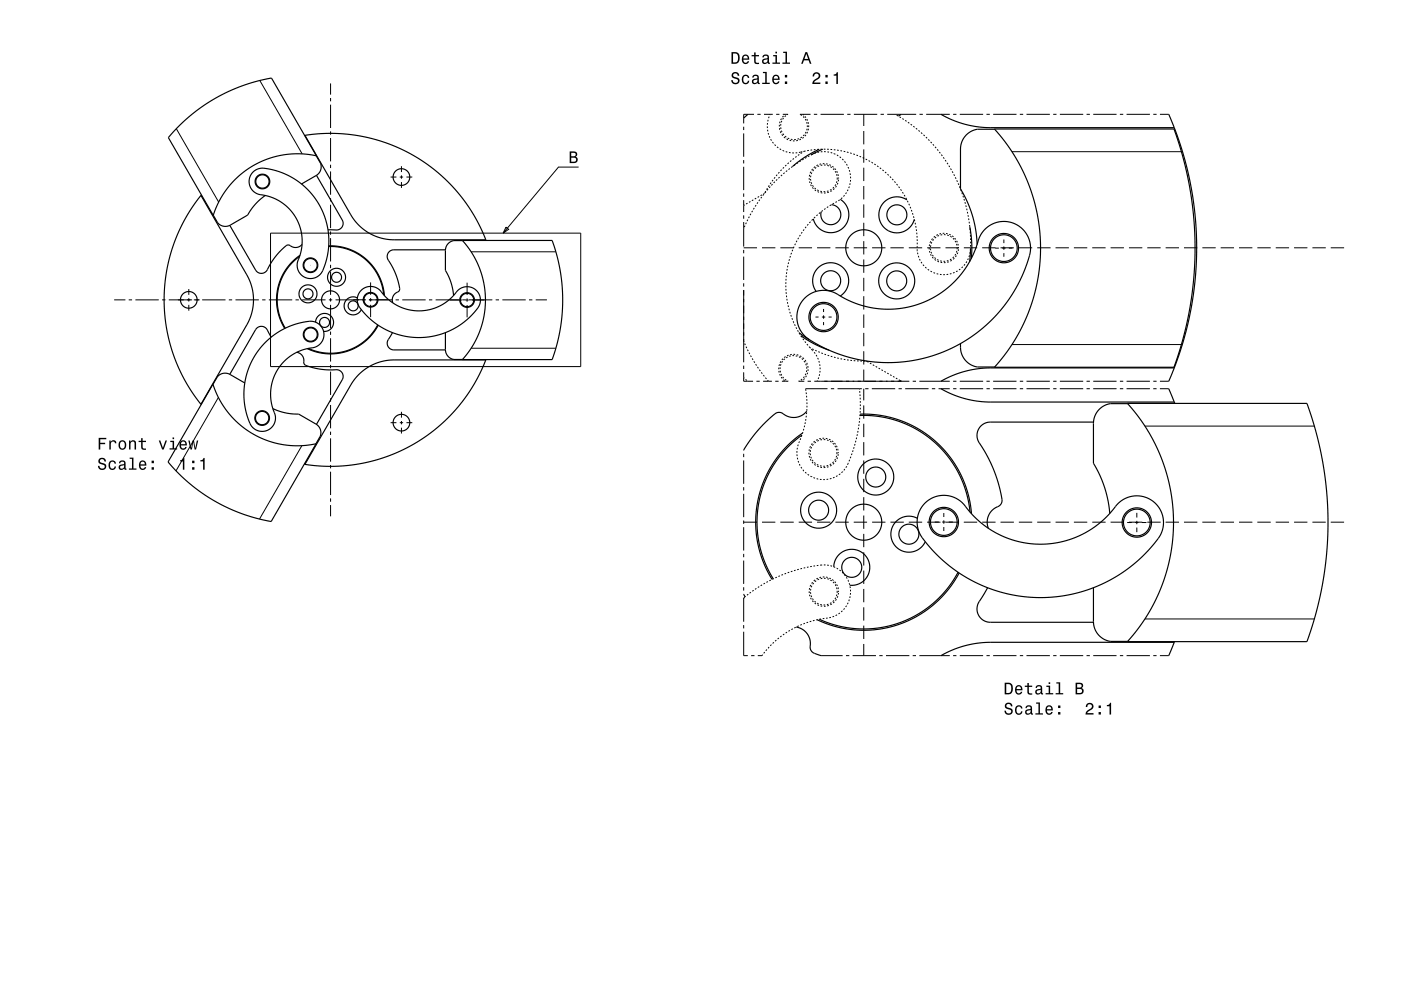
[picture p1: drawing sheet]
<svg xmlns="http://www.w3.org/2000/svg" width="420mm" height="297mm" viewBox="0 0 420 297" stroke-linecap="round" stroke-linejoin="round" font-family="sans-serif">
<g fill="none" stroke="#000" stroke-width=".35">
<path d="M224.2 34.3l-1.3 1.1M270.2 34.3l-.9 .5M282.1 34.3l3.3 1.6 3.1 1.1 3.2 .8 3.4 .4 56.9 .1M298.1 38.7h53.8l2.7 8.2 2 8.8 1.2 8.6 .5 9.3-.4 9.4-1.2 9.5-2 8.7-2.8 8.9h-53.8l3.2-3.9 2.7-3.9 2.4-4.4 1.9-4.3 1.6-4.8 1.1-4.3 .7-5.2 .2-4.8-.2-4.7-.6-5-1.1-4.8-1.6-4.8-2.2-4.8-2.3-4.1-2.7-3.9zM298.2 38.7h-5.2a6 6 0 0 0-5.1 6v11.9l2 3.6 1.6 4.2 1 4.4 .4 4.5M350.4 34.3l1.6 4M352 38.3l2.9 8.4 2.1 8.8 1.3 9.4 .4 8.9-.4 9.5-1.2 8.9-2.1 9.1-3 9M60.2 58.6l14.1 24.4 1.3 3.3 .4 3.4-.4 3.5-1.1 3.3-14.3 24.7M60.2 58.6l-2.5 3.4-2.2 3.6-1.9 3.8-1.6 3.9-1.1 3.6-.9 4.2-.6 4.2-.2 4.2 .2 4.3 .4 3.9 .9 4.5 1.3 4 1.4 3.7 2 4.1 2.4 3.8 2.4 3.4M60.4 58.4l-.2 .2M75.7 51.7a5.5 5.5 0 0 1 6-.8l4.4 1.6 3.9 2.3 3.2 3.1 2.6 3.7 1.9 4.3 .8 4.4-.1 4.8-.9 4.1a4.8 4.8 0 0 1-4.4 4.3 4.1 4.1 0 0 1-3.3-6.5l.7-3.2v-2.8l-.5-2.9-1.2-2.7-1.8-2.5-2-1.8-2.6-1.6-2.8-.9a4.7 4.7 0 0 1-4.7-3 4 4 0 0 1 .8-3.9zM79.5 58.6l-3 2.6-2.3 3.3-5.1 2.9a3 3 0 0 1-3.9-.7l-1.3-2.2"/>
<path d="M90.4 55.1l4.4-2.5a3 3 0 0 0 1.3-3.7l-14.7-25.5-6.8 1.7-7 2.7-4.8 2.7-4.7 3.3-4.3 3.8-3.3 3.6 13.4 23.3M91.4 40.6l14.2 24.4 2.4 2.9 2.8 2 3.2 1.4 3.4 .6h28.2M91.4 40.6l4.7-.5 4-.1 4 .2 4.4 .7 4.1 .9 4.1 1.4 3.9 1.6 3.5 1.9 3.6 2.3 3.6 2.7 2.9 2.7 2.9 3.1 2.5 3.2 2.3 3.5 2 3.8 1.7 3.9M91.4 40.6h-.1M94.8 46.7l-4.9-.6-5.2 .4-4.6 1.2-4.3 2-3.9 2.8-3.3 3.4-2.8 4.1-1.9 4.5M94.9 52.5l7.7 13.4a2.11 2.11 0 0 1-.3 2.4 2.11 2.11 0 0 1-2.3 .6h-1.7M245.6 44.7l-4.2 2.3-3.8 2.9M246.7 44.7l-3.5 1.7M251.9 59.8a5.4 5.4 0 0 1 .3 8.9 5.4 5.4 0 0 1-8.4-3.1M271.9 59.9a5.4 5.4 0 0 0-7.8 2 5.4 5.4 0 0 0 2.8 7.5 5.4 5.4 0 0 0 7.2-3.7M68.9 67.5l7.7 13.4a2.16 2.16 0 0 0 2.3 .9 2.16 2.16 0 0 0 1.7-1.8l2-3.2 2.6-2.7a1.5 1.5 0 0 1 2.5-.1l1.5 .1 1.4-.9M89.8 76.8l-2.2 2-1.9 2.3-1.4 2.7-.9 2.8-.3 3 .2 3 .8 2.9 1.4 2.9"/>
<path d="M89.9 76.5l-2.3 1.9-2 2.5-1.4 2.7-1 3.1-.3 3 .2 3 .9 3.1 1.4 2.6M98.5 73.9l3.2 .2 2.9 .7 2.7 1.3 2.4 1.8 2.2 2.4 1.6 2.5 1 2.6 .5 3M98.5 73.7l3 .2 2.9 .7 2.8 1.2 2.6 1.9 2.1 2.2 1.7 2.7 1.1 3.1 .5 2.9M133.5 74.9h-15.4a2.16 2.16 0 0 0-2 1.5 2.16 2.16 0 0 0 .8 2.4l1.6 3.1 1.2 3.8a1.5 1.5 0 0 1-1.2 2.2l-.8 1.2 .1 1.7M138.6 72.1l2.8 3.7 2.2 4.2 1.4 4.8 .5 4.7-.4 5.2-1.4 4.8-2.2 4.5-2.9 3.8h26.9l1.3-4.1 1-4.4 .7-4.7 .2-4.2-.1-4.3-.6-4.7-1.1-4.9-1.4-4.4h-29.4a3 3 0 0 0-2.6 3v5.9l1.7 3.6 .8 4M145.6 71.9l.1 .2M249.3 61.3a3 3 0 0 1 2.7 3.5 3 3 0 0 1-3.6 2.5 3 3 0 0 1-2.2-3.9M290.7 67.9l.6 4.8-.1 4.8M290.9 74.5l-.2 3.9M94.6 96.6a2.7 2.7 0 0 1 2.9-2.7 2.7 2.7 0 0 1 2.5 3 2.7 2.7 0 0 1-3 2.4M107.1 89.3a2.7 2.7 0 0 0-3.6 1.1 2.7 2.7 0 0 0 1.2 3.7 2.7 2.7 0 0 0 3.6-1.3M108.2 87.1a4.2 4.2 0 0 1 6.7 1.2l2.2 2 2.6 1.6 2.6 .9 2.9 .4 2.8-.2 2.9-.9 2.8-1.5 2.2-2a4.6 4.6 0 0 1 5.2-2.5 4.2 4.2 0 0 1 1.3 7.2l-3.2 3.2-4 2.5-4.5 1.6-4.7 .6-4.7-.5-4.5-1.4-4.2-2.3-3.5-3.2a4.8 4.8 0 0 1-1.5-5.9z"/>
<path d="M113.2 97.4l-1.7 2.6-2.1 2.1-2.5 1.7-2.8 1.3-2.9 .6-3 .1-2.9-.4-2.9-1M113.4 97.5l-1.8 2.7-2.1 2.1-2.5 1.7-3 1.3-3.1 .7h-2.8l-2.9-.4-3.1-1.1M117.7 99.7l-.2 .3a4.4 4.4 0 0 0-1.3 3.6 2 2 0 0 0 1.9 1.3h15.4M133.5 99.7v5.1a3 3 0 0 0 2.6 2.9h2.5M239.5 99.7l3.2 2.2M241.1 89.5a8.3 8.3 0 0 1 11.4-.5l2.7 1.4 3 1.1 3.2 .7 3.2 .4h3l3.2-.3 3.2-.7 2.8-1 3-1.4 2.5-1.6 2.8-2.2 2.1-2.1 2-2.5 1.8-3 1.3-2.7 .9-2.9a8.1 8.1 0 0 1 10.7-5.3 8.1 8.1 0 0 1 4.3 11.2l-1.8 4.7-2.3 4.4-2.7 3.9-3.2 3.8-3.4 3.3-4 3-4.3 2.6-4.8 2.1-4.8 1.5-5.4 1-4.7 .3-5.3-.3-4.9-.8-4.8-1.4-4.4-1.8-4.4-2.4a8 8 0 0 1-1.9-12.5zM244.7 87.3a5.4 5.4 0 0 1 1.2-7.6 5.4 5.4 0 0 1 7.6 1.5 5.4 5.4 0 0 1-1.6 7.5M73.4 114.8l-4.4-2.6a2.99 2.99 0 0 0-3.9 .7l-14.7 25.5 3 3.4 3.3 3 3.8 2.9 3.8 2.4 3.5 1.9 4.4 1.8 4.5 1.5 4.6 1 13.5-23.3-4.7 .6-5-.3-4.6-1.1-4.5-2.1-4.3-3-3.3-3.4-2.6-4-2-4.6M79.6 102.5l2.5-2.1 2.5-1.6 2.7-1.2 3.4-1a4.8 4.8 0 0 1 5.9 1.6 4.1 4.1 0 0 1-4 6.2l-2.9 .8-2.6 1.5-2.4 2.1-1.7 2.3-1.2 2.7-.6 2.9v3l.6 2.7a4.6 4.6 0 0 1-.4 5.8 4.2 4.2 0 0 1-7-2.6l-.8-3.1-.4-3v-2.9l.5-3.3 .9-3.1 1.4-2.9 1.6-2.5zM81.3 101l-.2-.3a4.4 4.4 0 0 0-2.5-2.9 2.01 2.01 0 0 0-2 1l-7.7 13.4M89 105.6a2.74 2.74 0 0 1 2.1 3.3l.5 .6 2.2 .7 4.7 .7a6.1 6.1 0 0 1 3.7 .4 1.99 1.99 0 0 1 .4 2.5l-7.7 13.4M145.6 107.9h-28.4l-3.5 .6-3.2 1.5-2.8 2.1-2.2 2.7-14.1 24.4"/>
<path d="M145.6 107.9l-1.9 4.2-1.7 3.3-2.5 3.8-2.7 3.3-2.7 2.9-3.2 2.9-3.3 2.6-3.6 2.2-3.8 2-4.2 1.7-3.8 1.2-4.1 1-4.5 .6-4.2 .2-4-.2-4-.4M145.7 107.8l-.1 .1M240.1 100.6l4 2.5 4.4 1.8M270.1 114.2l.1 .1M282.1 116.5l3.1 1.6 3.1 1.1 3.6 .9 3.5 .4h56.6M287.9 103v1.1a6 6 0 0 0 5.1 5.9h5.2M350.4 116.5l1.6 4M352 110.3l-1.6 4M352 110.3h-56.7l-3.7 .5-3.4 .8-3.3 1.2-2.8 1.5M60.2 121.2l.1 .1M81.8 122.5l3.8 1.2 3.9 .4 5.2 3a3 3 0 0 1 1.3 3.7l-1.3 2.2M91.2 139.1l.2 .1"/>
<path d="M240.4 130.4l-4.5 3.9-2.3 2.7-1.7 2.4-1.5 2.7-1.3 2.9-1.6 5.6-.6 5.9 .6 5.7 1.6 5.8 2.7 5.5M240.6 129.8l-4.6 3.8-2 2.2-2 2.6-2.8 5.3-1.1 2.8-.9 3.4-.5 3.4-.2 3 .6 6 1.6 5.8 2.8 5.6M241.9 123.2a5.1 5.1 0 0 1-7.5 .6 3.2 3.2 0 0 0-3.4 1.4l-4.2 4.3-3.9 5.4M257.8 124.5l5.9 .3 5.8 1.5 5.4 2.5 2.8 1.7 2.3 1.9 4.1 4.4 3.3 5 2.1 5.3 .9 3.4 .4 3M257.8 124.1h3l3.2 .4 5.8 1.5 5.7 2.6 2.9 2 2.3 1.9 2.1 2.1 2.1 2.5 3.1 5.1 2.2 5.6 1 6.2M327.8 126.5h-30.9a4.1 4.1 0 0 0-3.8 2.7 4.1 4.1 0 0 0 1.1 4.5l1.9 3.2 1.5 3.2 1.3 3.5 .9 3.3a8.6 8.6 0 0 1 .4 3.9l-.4 .6a5.3 5.3 0 0 0-3.5 6.9M338 120.9h53.8l2.8 8.7 1.9 8.8 1.2 8.7 .4 8.9-.3 8.8-1.2 9.6-1.9 8.8-2.9 9.1h-53.8l3-3.7 2.8-4.1 2.5-4.3 1.8-4.1 1.6-4.8 1.1-4.6 .7-4.7 .3-5-.2-5.2-.7-5-1.2-4.8-1.5-4.5-1.9-4.4-2.4-4.4-2.7-3.9zM338 121h-5.1a6 6 0 0 0-5.1 5.9v11.9l2 3.8 1.3 3.5 1 3.8 .6 4M352 120.5l.2 .4M275 155.3a5.4 5.4 0 0 0-7.3 2.3 5.4 5.4 0 0 0 2.4 7.4 5.4 5.4 0 0 0 7.3-2.7M277.3 150.8a8.2 8.2 0 0 1 13 2.1l2.2 2.4 2.1 1.8 2.4 1.7 3.1 1.7 2.8 1.1 3.4 .9 2.9 .5 3.5 .1 3-.3 3.2-.6 3.1-1 2.7-1.2 2.6-1.5 2.6-1.9 2.4-2.3 2.1-2.5a8.1 8.1 0 0 1 11.9-1.1 8.1 8.1 0 0 1-.1 12l-3.5 3.9-3.8 3.2-4.3 3-4.2 2.2-4.4 1.8-4.8 1.3-5.2 .8-5 .2-5.2-.4-4.9-1-4.6-1.5-4.5-2-4.1-2.4-4.2-3.1-3.6-3.5-3.1-3.6a8 8 0 0 1 .5-10.8zM222.9 178.1l.5 .7"/>
<path d="M250 169.9a5.4 5.4 0 0 1 5.6-5.3 5.4 5.4 0 0 1 5.1 5.9 5.4 5.4 0 0 1-5.9 4.9M287.2 171.5l-3.4 5.1-4.1 4.3-5 3.4-2.9 1.5-2.8 1.1-5.8 1.3-5.7 .3-6-.9-2.8-.8-3.1-1.2M287.5 171.7l-1.5 2.6-1.9 2.6-4.2 4.3-4.9 3.4-2.9 1.5-2.8 1.1-3.1 .9-3.2 .5-3 .3-3.2-.1-6-.9-2.8-.9-3-1.3M296.1 176.1l-1.6 2.7a5.1 5.1 0 0 0-1.3 5.3 4 4 0 0 0 3.7 2.4h30.9M327.8 176.1v10.2a6 6 0 0 0 5.1 5.9h5.1M238.7 187.9a5.1 5.1 0 0 1 4.2 6.2 3.2 3.2 0 0 0 2.9 2.3l.3 .1M352 192.5l-1.6 4M352 192.5l-57 .1-3.2 .4-3.4 .8-3.3 1.2-3 1.5M352.1 192.3l-.1 .2"/>
<circle cx="78.7" cy="54.4" r="2.2"/>
<circle cx="78.7" cy="54.4" r="2"/>
<circle cx="120.3" cy="53.1" r="2.5"/>
<circle cx="93.1" cy="79.5" r="2.2"/>
<circle cx="93.1" cy="79.5" r="2"/>
<circle cx="258.9" cy="74.3" r="5.4"/>
<circle cx="268.9" cy="64.4" r="3"/>
<circle cx="300.9" cy="74.4" r="4"/>
<circle cx="300.9" cy="74.4" r="4.4"/>
<circle cx="56.6" cy="89.9" r="2.5"/>
<circle cx="92.3" cy="88.1" r="2.7"/>
<circle cx="92.3" cy="88.1" r="1.5"/>
<circle cx="97.3" cy="96.6" r="1.5"/>
<circle cx="99.1" cy="89.9" r="2.7"/>
<circle cx="100.9" cy="83.1" r="1.5"/>
<circle cx="100.9" cy="83.1" r="2.7"/>
<circle cx="105.9" cy="91.7" r="1.5"/>
<circle cx="111.1" cy="89.8" r="2"/>
<circle cx="111.1" cy="89.8" r="2.2"/>
<circle cx="140" cy="89.9" r="2.2"/>
<circle cx="140" cy="89.9" r="2"/>
<circle cx="246.9" cy="95" r="4"/>
<circle cx="246.9" cy="95" r="4.4"/>
<circle cx="249" cy="84.1" r="3"/>
<circle cx="268.8" cy="84.2" r="5.4"/>
<circle cx="268.8" cy="84.2" r="3"/>
<circle cx="93.1" cy="100.3" r="2"/>
<circle cx="93.1" cy="100.3" r="2.2"/>
<circle cx="78.6" cy="125.3" r="2.2"/>
<circle cx="78.6" cy="125.3" r="2"/>
<circle cx="120.3" cy="126.7" r="2.5"/>
<circle cx="245.4" cy="152.9" r="3"/>
<circle cx="245.4" cy="152.9" r="5.4"/>
<circle cx="258.9" cy="156.5" r="5.4"/>
<circle cx="262.5" cy="143" r="3"/>
<circle cx="262.5" cy="143" r="5.4"/>
<circle cx="282.9" cy="156.5" r="4"/>
<circle cx="282.9" cy="156.5" r="4.4"/>
<circle cx="340.8" cy="156.6" r="4.4"/>
<circle cx="340.8" cy="156.6" r="4"/>
<circle cx="255.3" cy="170" r="3"/>
<circle cx="272.5" cy="160.1" r="3"/>
</g>
<g fill="none" stroke="#000" stroke-width=".3">
<path d="M52.9 38.6l12.7 22M77.9 24.1l12.7 22M99.1 25v3.4M99.1 29.4v1M99.1 31.4v7M99.1 39.4v1M222.9 38v1M222.9 40v7M226 34.3h-3.1v2.7M227 34.3h1M229 34.3h2.7M230 37.9v.5"/>
<path d="M230.1 36.9l-.1 .5M230.1 38.9l.1 .5M230.3 35.9l-.1 .5M230.3 39.9l.1 .4M230.6 34.9l-.2 .5M230.9 34.3l-.1 .2M232.7 34.3h1M233.7 37.4l-.1 .5M233.7 38.4l.1 .5M233.9 36.4l-.2 .5M233.9 39.4l.2 .4M234 38.2l.1 .5"/>
<path d="M234.1 37.2l-.1 .5M234.3 39.1l.1 .5M234.3 35.5l-.3 .5M234.4 36.2l-.2 .5M234.7 34.3h1.5l-.2 .1M234.9 35.4l-.3 .4M234.9 34.7l-.3 .4M235.5 34.3l-.2 .1M235.6 34.7l-.4 .3M240 34.3l.4 .3M240.6 34.3l.3 .2M240.8 34.9l.3 .4"/>
<path d="M241.3 34.9l.3 .4M241.4 35.7l.3 .4M241.7 39.5l-.3 .5M241.8 36.6l.2 .5M241.9 35.7l.2 .4M242 38.6l-.2 .5M242 37.6v.5M242.1 39.5l-.2 .5M242.3 36.6l.1 .5M242.4 38.6l-.1 .5M242.4 37.6v.5M243 34.3h-3.1"/>
<path d="M244 34.3h1M246 34.3h7M254 34.3h1M256 34.3h7M258.9 34.3v3.5M258.9 39.3v4M264 34.3h1M266 34.3h8.7M268.4 34.3h.1M268.8 34.5l.4 .3M269.7 35l.4 .3M270.5 35.5l.4 .3"/>
<path d="M271.4 36.1l.4 .3M272.2 36.6l.4 .3M273 37.2l.4 .3M273.8 37.8l.4 .3M274.6 38.4l.4 .4M275.4 39.1l.3 .3M275.7 34.3h1M276.1 39.7l.4 .4M277.7 34.3h7M285.7 34.3h1M287.7 34.3h7M295.7 34.3h1"/>
<path d="M297.7 34.3h7M305.7 34.3h1M307.7 34.3h7M315.7 34.3h1M317.7 34.3h7M325.7 34.3h1M327.7 34.3h7M335.7 34.3h1M337.7 34.3h7M345.7 34.3h1M347.7 34.3h2.7M99.1 41.4v7"/>
<path d="M99.1 49.4v1M99.1 51.4v7M99.1 59.4v1M117.1 53.1h1.7M119.8 53.1h1M120.4 49.8v1.8M120.4 52.6v1M120.4 54.6v1.7M121.8 53.1h1.8M173.5 50.1h-6.1l-16.6 19.8M222.9 48v1M222.9 50v7"/>
<path d="M222.9 58v1M222.9 60v3.5M225.8 59.9l-.4 .2M226.7 59.4l-.4 .2M227.6 58.9l-.5 .2M227.8 59.8l-.3 .4M228.4 59l-.3 .4M228.4 58.4l-.4 .2M229 58.2l-.3 .4M229.2 57.9l-.3 .2M229.6 57.3l-.3 .4M229.6 57.4l-.3 .4"/>
<path d="M230.1 56.4l-.3 .4M230.3 56.7l-.4 .4M230.6 40.8l.2 .5M230.6 55.6l-.3 .4M230.9 55.9l-.3 .4M231 41.7l.3 .4M231.2 54.7l-.3 .4M231.6 42.6l.3 .4M231.6 55.2l-.4 .4M231.8 53.9l-.3 .4M232.2 43.3l.4 .4M232.3 54.5l-.4 .3"/>
<path d="M232.4 53.1l-.3 .4M232.9 44l.4 .3M233 52.4l-.3 .3M233 53.8l-.4 .3M233.6 51.6l-.3 .4M233.7 53.1l-.3 .3M233.7 44.6l.5 .2M234.3 50.9l-.3 .3M234.4 40.3l.3 .4M234.5 52.4l-.4 .3M234.6 45.1l.5 .2M234.7 40l.3 .4"/>
<path d="M235 41l.4 .4M235 50.1l-.3 .4M235.2 51.8l-.4 .3M235.3 40.8l.4 .3M235.5 45.4l.5 .2M235.7 49.4l-.3 .4M235.8 41.6l.4 .3M236 51.1l-.4 .3M236.1 41.4l.5 .2M236.5 48.8l-.4 .3M236.5 45.7l.5 .1M236.7 42l.5 .2"/>
<path d="M236.8 50.5l-.4 .3M237.1 41.7l.5 .1M237.2 48.1l-.3 .3M237.5 45.8h.5M237.6 49.9l-.4 .3M237.7 42.2h.5M238 47.5l-.4 .3M238.4 49.3l-.4 .3M238.6 41.8h-.5M238.8 46.9l-.4 .3M239 45.8h-.5M239.2 42.1l-.5 .1"/>
<path d="M239.2 48.8l-.4 .2M239.5 41.5l-.4 .2M239.6 46.3l-.4 .3M240 45.6l-.5 .1M240 45.6h.1M240.1 48.2l-.5 .3M240.1 41.7l-.4 .2M240.4 41.1l-.4 .2M240.4 45.7l-.4 .3M240.5 45.5l-.5 .1M240.9 47.7l-.4 .3M240.9 41.2l-.4 .3"/>
<path d="M241.1 45.3l-.2 .2M241.1 40.4l-.3 .3M241.5 45.3l-.5 .1M241.6 40.4l-.3 .4M241.8 47.2l-.5 .2M242.5 45.1l-.5 .1M242.6 53.4v.5M242.6 46.7l-.4 .2M242.7 54.4l.1 .5M242.7 52.4l-.1 .5M243 53.6l.1 .5M243 55.3l.3 .5"/>
<path d="M243.1 51.5l-.2 .4M243.1 52.6l-.1 .5M243.2 54.6l.1 .5M243.4 51.7l-.2 .5M243.5 44.9l-.5 .1M243.5 56.2l.4 .3M243.6 55.5l.3 .4M243.6 50.6l-.3 .4M243.7 46.2l-.6 .3M243.9 50.9l-.3 .4M244.2 56.3l.4 .3M244.2 56.9l.4 .3"/>
<path d="M244.3 49.9l-.3 .4M244.5 44.8l-.5 .1M244.6 45.8l-.5 .2M244.7 50.2l-.4 .3M245 56.9l.4 .2M245.1 57.4l.4 .2M245.2 49.4l-.4 .3M245.5 44.7l-.5 .1M245.6 45.6l-.5 .1M245.6 49.7l-.5 .2M245.9 57.3l.5 .1M246 57.7l.5 .1"/>
<path d="M246.2 49.1l-.5 .2M246.5 44.7h-.5M246.5 49.5l-.5 .1M246.5 45.5h-.5M247 44.7h.5M247 49.4l.5 .1M247 45.4l.5 .1M247.2 49.1h-.5M247.4 57.4h-.5M247.5 57.8h-.5M247.7 49.1l.4 .1M248 44.7h.5"/>
<path d="M248 49.6l.5 .1M248 45.5l.5 .1M248.4 57.2l-.5 .1M248.5 57.6l-.5 .1M248.6 49.4l.5 .2M248.9 50l.5 .2M249 44.8h.5M249 45.7l.5 .2M249.3 56.7l-.5 .3M249.4 57.1l-.5 .3M249.5 49.8l.4 .3M249.7 50.5l.4 .4"/>
<path d="M250 44.9h.5M250 46l.4 .2M250 56.1l-.3 .3M250.2 56.5l-.4 .4M250.2 50.5l.4 .4M250.4 51.3l.2 .5M250.6 55.3l-.3 .4M250.8 55.7l-.3 .4M250.8 52.2l.1 .5M250.8 51.3l.3 .4M250.9 46.5l.4 .2M250.9 54.3l-.1 .5"/>
<path d="M251 45l.4 .1M251 53.2v.6M251.2 54.8l-.2 .5M251.2 52.2l.1 .5M251.4 53.8l-.1 .5M251.4 53.2v.3M251.7 47l.4 .3M251.7 59.9l-.4 .3M251.9 45.2h.5M252.5 47.6l.3 .4M252.5 59.2l-.4 .4M252.9 45.3l.5 .2"/>
<path d="M253.2 48.4l.3 .4M253.2 58.5l-.3 .4M253.8 49.2l.2 .4M253.8 57.7l-.3 .4M253.9 45.6l.5 .1M254.2 50l.2 .5M254.2 56.8l-.2 .5M254.6 51l.1 .5M254.6 55.9l-.2 .5M254.9 51.9v.5M254.9 54.9l-.1 .5M254.9 45.8l.4 .2"/>
<path d="M255 52.9v.5M255 53.9l-.1 .5M255.8 46.1l.5 .2M256.8 46.5l.4 .2M257.7 46.8l.4 .2M258.6 47.2l.5 .2M258.9 44.8v4M258.9 50.3v4M258.9 55.8v4M259.5 47.7l.5 .2M260.4 48.1l.4 .3M261.3 48.6l.4 .3"/>
<path d="M262.1 49.1l.4 .3M262.9 49.7l.5 .3M263.8 50.3l.4 .3M264.5 50.9l.4 .3M265.3 51.5l.4 .4M266.1 52.2l.3 .4M266.8 52.9l.3 .4M267.5 53.6l.3 .4M268.1 54.4l.4 .4M268.8 55.1l.3 .4M269.4 55.9l.3 .4M270 56.7l.3 .4"/>
<path d="M270.5 57.6l.3 .4M271.1 58.4l.2 .5M271.6 59.3l.2 .4M276.9 40.4l.3 .3M277.6 41.1l.3 .3M278.3 41.8l.3 .3M279 42.5l.3 .4M279.7 43.2l.3 .4M280.3 44l.3 .4M281 44.8l.3 .4M281.6 45.5l.3 .4M282.2 46.3l.3 .4"/>
<path d="M282.8 47.1l.3 .5M283.4 48l.2 .4M283.9 48.8l.3 .4M284.5 49.6l.2 .5M285 50.5l.2 .4M285.5 51.4l.2 .4M285.9 52.2l.3 .5M286.4 53.1l.2 .5M286.8 54l.2 .5M287.2 54.9l.2 .5M287.6 55.9l.2 .4M288 56.8l.2 .5"/>
<path d="M288.4 57.7l.1 .5M288.7 58.7l.1 .5M289 59.6l.1 .5M303.4 45.5h50.8M81.1 69.9h93v40h-93zM93.1 79.5h.1M99.1 61.4v7M99.1 69.4v1M99.1 71.4v7M99.1 79.4v1M141.2 75.5h25.4M151.7 68.1l.8 .6-1.7 1.2z"/>
<path d="M222.9 74.3h4M222.9 64.5v1M222.9 66.5v7.4M222.9 74.9v1M222.9 76.9v7M223 68.4l-.1 .1M223.2 61.4l-.3 .2M223.3 67.6l-.2 .5M223.7 66.7l-.2 .5M224.1 60.9l-.4 .2M224.2 65.8l-.2 .5M224.6 64.9l-.2 .5"/>
<path d="M225 60.4l-.5 .2M225.1 64l-.2 .5M225.6 63.2l-.2 .4M226.1 62.3l-.2 .4M226.7 61.5l-.3 .4M227.2 60.6l-.3 .5M228.4 74.3h4M233.9 74.3h4M236.2 79.6l-.1 .5M236.4 78.6l-.1 .5M236.7 77.7l-.2 .5M237 76.7l-.2 .5"/>
<path d="M237.3 75.8l-.2 .4M237.6 74.8l-.1 .5M238 73.9l-.2 .5M238.5 73l-.2 .5M238.9 72.1l-.2 .5M239.4 71.3l-.2 .4M239.4 74.3h4M239.9 70.4l-.2 .4M240.5 69.6l-.3 .4M241.1 68.8l-.3 .4M241.7 68l-.3 .4M242.3 67.2l-.3 .4"/>
<path d="M243 66.4l-.4 .4M243.7 65.7l-.4 .4M244.4 65l-.4 .4M244.9 74.3h4M245.1 64.4l-.3 .3M245.9 63.7l-.4 .3M246.7 63.1l-.4 .3M247.5 62.5l-.4 .3M248.3 61.9l-.4 .3M249.2 61.4l-.5 .3M250 60.9l-.4 .3M250.4 74.3h4"/>
<path d="M250.9 60.4l-.4 .3M255.9 74.3h4M258.9 61.3v4M258.9 66.8v4M258.9 72.3v4M258.9 77.8v4M261.4 74.3h4M266.9 74.3h4M272 60.2l.2 .4M272.4 74.3h4M272.5 61.1l.2 .4M272.8 62l.2 .5"/>
<path d="M273.2 62.9l.2 .5M273.5 63.9l.2 .4M273.8 64.8l.2 .5M274.1 65.8l.1 .5M274.3 66.8l.1 .4M274.5 67.7l.1 .5M274.7 68.7l.1 .5M274.8 69.7l.1 .5M274.9 70.7v.5M275 74.7v.5M275 73.7l-.1 .5M275 71.7v.5"/>
<path d="M275 72.7v.5M275.1 75.7l.1 .5M275.3 76.7l.2 .4M275.7 77.6l.2 .5M276.1 78.5l.3 .4M276.7 79.3l.3 .4M277.9 74.3h4M278.5 74.2l.1 .5M278.6 75.2l.2 .5M278.7 73.3l-.1 .5M279 74.5v.5M279 76.2l.2 .4"/>
<path d="M279 72.3l-.2 .5M279 73.5v.5M279.1 75.5l.2 .5M279.4 72.6l-.2 .4M279.5 77l.3 .4M279.5 76.4l.3 .4M279.6 71.5l-.3 .4M279.9 71.7l-.3 .4M280.1 77.2l.4 .3M280.2 77.7l.4 .3M280.3 70.8l-.4 .3M280.6 71.1l-.4 .3"/>
<path d="M280.9 77.8l.5 .2M281 78.3l.5 .2M281.2 70.3l-.5 .2M281.5 70.6l-.4 .2M281.9 78.2l.5 .1M282 78.6l.5 .1M282.1 70l-.5 .1M282.5 70.3l-.5 .1M283 70.3l.5 .1M283.1 69.9h-.5M283.3 78.3h-.4M283.4 74.3h4"/>
<path d="M283.5 78.7h-.5M283.6 70l.5 .1M284 70.5l.4 .1M284.3 78.1l-.5 .1M284.4 78.5l-.4 .1M284.6 70.2l.4 .2M284.9 70.8l.4 .3M285.2 77.6l-.4 .3M285.3 78l-.4 .3M285.4 70.7l.4 .3M285.7 71.4l.3 .4M286 77l-.4 .3"/>
<path d="M286.1 77.4l-.4 .3M286.2 71.4l.3 .3M286.3 72.2l.3 .4M286.5 76.1l-.2 .5M286.7 76.6l-.3 .4M286.8 73.1l.1 .5M286.8 72.2l.2 .4M286.9 75.2l-.2 .5M286.9 74.1v.6M287.1 75.7l-.2 .5M287.2 73.1l.1 .5M287.3 74.7v.5"/>
<path d="M287.3 74.1v.3M288.6 79.9l-.3 .4M288.9 74.3h4M289.3 60.6l.1 .5M289.3 79.2l-.3 .4M289.5 61.6l.2 .4M289.8 62.5l.1 .5M289.8 78.4l-.2 .4M290 63.5l.1 .5M290.2 64.5l.1 .5M290.3 77.5l-.2 .4M290.4 65.5l.1 .5"/>
<path d="M290.5 66.4l.1 .5M290.6 76.5l-.1 .5M290.7 67.4v.5M290.8 68.4v.5M290.9 75.6l-.1 .4M290.9 69.4v.5M290.9 70.4v.5M290.9 74.4v.7M291 71.4v.5M291 73.4v.5M291 72.4v.5M294.4 74.3h4"/>
<path d="M298.4 74.4h1M299.9 74.3h4M300.4 74.4h1M300.9 71.8v1.1M300.9 73.9v1M300.9 75.9v1.1M302.4 74.4h1.1M305.4 74.3h4M310.9 74.3h4M316.4 74.3h4M321.9 74.3h4M327.4 74.3h4"/>
<path d="M332.9 74.3h4M338.4 74.3h4M343.9 74.3h4M349.4 74.3h4M354.9 74.3h4M360.4 74.3h4M365.9 74.3h4M371.4 74.3h4M376.9 74.3h4M382.4 74.3h4M387.9 74.3h4M393.4 74.3h4"/>
<path d="M398.9 74.3h4M34.2 89.9h3.4M38.6 89.9h1M40.6 89.9h7M48.6 89.9h1M50.6 89.9h7M56.6 86.6v1.8M56.6 89.4v1M56.6 91.4v1.7M58.1 89.9h1.7M60.6 89.9h7M68.6 89.9h1"/>
<path d="M70.6 89.9h7M78.6 89.9h1M80.6 89.9h7M88.6 89.9h1M90.6 89.9h7M98.6 89.9h1M99.1 81.4v7M99.1 89.4v1M99.1 91.4v7M99.1 99.4v1M109.6 89.8l-9 .1M110.6 89.8l7 .1"/>
<path d="M111.1 84.6v3.7M111.1 89.3v1M111.1 91.3v3.7M118.6 89.9h1M120.6 89.9h7M128.6 89.9h1M130.6 89.9h7M134.8 89.9h3.7M138.6 89.9h1M139.5 89.9h1M140 84.7v3.7M140 89.4v1"/>
<path d="M140 91.4v3.7M140.6 89.9h7M141.5 89.9h3.7M148.6 89.9h1M150.6 89.9h7M158.6 89.9h1M160.6 89.9h3.4M222.9 84.9v1M222.9 86.9v21.7M235.6 85.6v.5M235.6 84.6v.5M235.6 86.6v.5"/>
<path d="M235.6 83.6v.5M235.7 87.6v.5M235.7 82.6v.5M235.8 88.6v.5M235.8 81.6v.5M235.9 89.6l.1 .5M236 80.6l-.1 .5M236.1 90.5l.1 .5M236.3 91.5l.1 .5M236.5 92.5l.1 .5M236.8 93.5l.1 .4M237.1 94.4l.1 .5"/>
<path d="M237.4 95.4l.2 .4M237.8 96.3l.2 .4M238.2 97.2l.2 .4M238.6 98.1l.3 .4M239.1 99l.2 .4M239.6 99.8l.3 .5M244.5 95h.9M246.4 95h1M246.9 92.6v.9M246.9 94.5v1M246.9 96.5v.9M248.4 95h.9"/>
<path d="M258.9 83.3v4M258.9 88.8v4M258.9 94.3v4M258.9 99.8v4M277.4 80.1l.3 .3M278.1 80.7l.4 .3M279 81.3l.4 .2M279.9 81.7l.4 .2M280.8 82l.5 .1M281.8 82.2l.5 .1M283.3 82.3h-.5M284.3 82.2l-.5 .1"/>
<path d="M285.2 82l-.4 .1M286.2 81.6l-.5 .2M287.1 81.2l-.5 .2M287.9 80.6l-.4 .3M65.5 119.1l-12.7 22M99.1 101.4v7M99.1 109.4v1M99.1 111.4v7M99.1 119.4v1M141.2 104.4h25.4M222.9 111.6v2.7h2.9M222.9 109.6v1"/>
<path d="M222.9 113.2l.2 .2M222.9 102.3l.1 .2M223.2 103l.2 .4M223.5 113.7l.4 .3M223.7 103.9l.2 .4M224.1 104.8l.2 .4M224.1 114.2v.1M224.5 105.7l.3 .4M225 106.6l.2 .4M225.5 107.4l.2 .5M226 108.3l.3 .4M226.5 109.1l.3 .5"/>
<path d="M226.8 114.3h1M227.1 110l.3 .4M227.6 110.8l.3 .4M228.2 111.6l.3 .4M228.8 114.3h2.6M228.8 112.4l.3 .4M229.5 113.2l.3 .4M230.1 113.9l.3 .4M232.4 114.3h1M233.5 110.2v.5M233.5 111.2l.1 .5M233.7 109.2l-.1 .5"/>
<path d="M233.7 112.1l.2 .5M233.9 110.1v.5M233.9 111.1l.1 .5M234.1 108.3l-.2 .4M234.1 109.1l-.1 .5M234.1 112.1l.3 .4M234.2 113l.3 .4M234.6 108.3l-.3 .4M234.6 112.9l.3 .4M234.7 107.5l-.3 .4M234.8 113.8l.4 .3M235.3 107.5l-.4 .4"/>
<path d="M235.3 113.7l.4 .3M235.4 114.3h.1M235.5 106.9l-.4 .3M236.1 107l-.4 .2M236.2 114.2l-1.8 .1M236.4 106.4l-.5 .2M237.1 106.7l-.5 .1M237.4 106.2l-.5 .1M237.9 106.2h.5M238.1 106.6h-.5M238.6 106.6l.4 .2M238.9 106.3l.4 .1"/>
<path d="M239.5 106.9l.4 .3M239.7 114.2l-.3 .1h1.7M239.8 106.6l.4 .3M240.1 100.7l.3 .4M240.4 107.5l.3 .3M240.5 114.1l-.2 .2M240.5 113.6l-.4 .3M240.6 107.2l.4 .3M240.7 101.5l.3 .4M241.1 108.2l.2 .4M241.2 112.9l-.4 .3M241.2 113.4l-.3 .4"/>
<path d="M241.3 102.3l.3 .4M241.3 107.9l.3 .4M241.5 116.6l.1 .5M241.6 109l.1 .5M241.6 112l-.2 .4M241.7 117.6v.5M241.8 112.6l-.3 .4M241.8 118.6v.5M241.8 110l.1 .5M241.8 111v.5M241.9 108.7l.1 .5M241.9 119.6v.5"/>
<path d="M241.9 103.1l.3 .4M242.1 114.3h1M242.1 111.7l-.1 .5M242.2 109.7v.5M242.3 110.7l-.1 .5M242.5 103.9l.4 .3M242.8 104.2l.2 .1M243.2 104.6l.4 .4M243.5 104.5l.4 .3M243.6 105h.1M243.6 105l.2 .2M244.1 105.6l.3 .4"/>
<path d="M244.1 114.3h28.5M244.4 105l.4 .2M244.7 106.4l.2 .4M245.1 114l-.1 .3M245.1 107.3l.2 .4M245.3 105.4l.5 .2M245.4 113.1l-.1 .5M245.5 108.2l.1 .5M245.7 112.1l-.1 .5M245.7 109.2l.1 .5M245.8 111.2v.5M245.8 110.2l.1 .5"/>
<path d="M246.2 105.8l.5 .2M247.2 106.1l.4 .2M248.1 116.5l-6.6 .1M248.1 106.5l.5 .1M249.1 106.8l.4 .1M249.1 116.5h1M250 107l.5 .2M251 107.3l.5 .1M251.1 116.5h7.3M252 107.5l.5 .1M252.9 107.7l.5 .1M253.9 107.9h.5"/>
<path d="M254.9 108h.5M255.9 108.1h.5M256.9 108.2h.5M257.7 116.5v.2M257.7 117.2l.1 .5M257.8 118.2v.5M257.9 119.2v.5M257.9 108.2h.5M258.9 116.5v3.5M258.9 105.3v4M258.9 110.8v3.5M259.4 116.5h1"/>
<path d="M259.4 108.2h-.5M259.7 108.2l.7 .4M260.8 108.8l.4 .3M261.4 116.5h7M261.7 109.3l.4 .3M262.5 109.8l.5 .3M263.4 110.3l.4 .3M264.3 110.8l.4 .3M265.1 111.3l.5 .3M266 111.8l.4 .3M266.9 112.3l.4 .3M267.7 112.8l.5 .3"/>
<path d="M268.6 113.3l.4 .3M269.4 116.5h1M269.5 113.8l.6 .4M271.4 116.5h7M273.6 114.3h1M275.6 114.3h9.1M279.4 116.5h1M281.4 116.5h3.3M285.7 116.5h1M285.7 114.3h1M287.7 116.5h7M287.7 114.3h7"/>
<path d="M295.7 114.3h1M295.7 116.5h1M297.7 114.3h7M297.7 116.5h7M303.4 103.3h50.8M305.7 116.5h1M305.7 114.3h1M307.7 116.5h7M307.7 114.3h7M315.7 116.5h1M315.7 114.3h1M317.7 116.5h7"/>
<path d="M317.7 114.3h7M325.7 114.3h1M325.7 116.5h1M327.7 114.3h7M327.7 116.5h7M335.7 116.5h1M335.7 114.3h1M337.7 116.5h7M337.7 114.3h7M345.7 116.5h1M345.7 114.3h1M347.7 116.5h2.7"/>
<path d="M347.7 114.3h2.7M90.5 133.6l-12.7 22M99.1 121.4v7M99.1 129.4v1M99.1 131.4v7M99.1 139.4v1M117.1 126.7h1.7M119.8 126.7h1M120.4 123.4v1.8M120.4 126.2v1M120.4 128.2v1.7M121.8 126.7h1.8"/>
<path d="M222.9 134.9v.1M222.9 136v1M222.9 138v7M238.9 136.2l.1 .5M238.9 135.2v.5M239 137.2l.1 .5M239.1 134.2l-.1 .5M239.3 138.2l.1 .4M239.3 133.2l-.1 .5M239.6 139.1l.3 .4M239.7 132.3l-.2 .5M240 131.4l-.1 .4"/>
<path d="M240.1 140l.3 .4M240.4 130.4l-.2 .5M240.7 129.5l-.2 .5M241 128.5l-.2 .5M241.2 127.6l-.1 .4M241.4 126.6l-.1 .5M241.6 125.6l-.1 .5M241.7 124.6v.5M241.8 123.6v.5M241.9 122.6v.5M241.9 120.6v.5M241.9 121.6v.5"/>
<path d="M242.5 135.7v.5M242.6 136.7l.1 .4M242.6 134.7l-.1 .5M242.9 135.9l.1 .5M242.9 137.6l.3 .4M243 133.7l-.2 .5M243 134.9l-.1 .5M243.1 136.9l.2 .5M243.3 134l-.2 .4M243.4 138.5l.4 .3M243.5 137.8l.3 .4M243.5 132.9l-.3 .4"/>
<path d="M243.9 133.1l-.3 .4M244.1 138.6l.4 .3M244.1 139.2l.4 .3M244.3 132.2l-.4 .3M244.6 132.5l-.4 .3M244.9 139.2l.4 .2M245 139.7l.4 .2M245.1 131.7l-.4 .2M245.5 132l-.5 .2M245.8 139.6l.5 .1M246.1 131.4l-.5 .1M246.4 131.8l-.5 .1"/>
<path d="M246.9 131.7l.5 .1M247.1 131.3h-.5M247.3 139.7h-.5M247.6 131.4l.4 .1M247.9 131.9l.5 .1M248.3 139.5l-.5 .1M248.4 139.9l-.5 .1M248.5 131.6l.5 .3M248.8 132.2l.5 .3M249.2 139l-.5 .3M249.3 139.4l-.5 .3M249.4 132.1l.4 .3"/>
<path d="M249.7 132.8l.3 .4M249.9 138.4l-.3 .3M250.1 138.8l-.4 .3M250.2 132.8l.3 .4M250.3 133.6l.2 .4M250.5 137.5l-.3 .5M250.7 138l-.3 .4M250.7 134.5l.1 .5M250.7 133.6l.3 .4M250.8 136.6l-.1 .5M250.9 135.5v.6M251.1 137.1l-.2 .5"/>
<path d="M251.1 134.5l.1 .5M251.3 136.1l-.1 .5M251.3 135.5v.3M253.8 139.7l-.2 .5M254.3 138.7l-.2 .6M254.7 137.8l-.2 .5M255.1 136.9l-.2 .4M255.4 135.9l-.1 .5M255.7 135l-.1 .4M256 134l-.1 .5M256.3 133.1l-.1 .4M256.6 132.1l-.1 .5"/>
<path d="M256.8 131.1l-.1 .5M257 130.1l-.1 .5M257.2 129.2l-.1 .5M257.4 128.2l-.1 .5M257.5 127.2v.5M257.6 126.2v.5M257.7 125.2v.5M257.8 124.2v.5M257.9 123.2v.5M257.9 120.2v.5M257.9 122.2v.5M257.9 121.2v.5"/>
<path d="M258.9 121.5v4M258.9 127v4M258.9 132.5v4M258.9 138v4M343.2 127.7h50.8M99.1 141.4v7M99.1 149.4v1M99.1 151.4v3.3M222.9 146v1M222.9 148v7M222.9 156v1M222.9 158v7"/>
<path d="M222.9 156.5h4M228.4 156.5h4M233.9 156.5h4M239.4 156.5h4M240.7 140.8l.3 .4M241.4 141.5l.3 .3M242.1 142.2l.4 .2M243 142.7l.4 .2M243.9 143.1l.4 .2M244.8 143.5l.5 .1M244.9 156.5h4M245.8 143.7h.5"/>
<path d="M245.9 140l.5 .1M247.3 143.7h-.5M247.4 140.1h-.5M248.3 143.6l-.5 .1M249.3 143.4l-.5 .1M250.2 143l-.5 .2M250.4 156.5h4M251.1 142.6l-.5 .2M251.9 142l-.4 .3M252.6 141.3l-.3 .4M253.3 140.6l-.3 .4M255.9 156.5h4"/>
<path d="M258.9 143.5v4M258.9 149v4M258.9 154.5v4M258.9 160v4M261.4 156.5h4M266.9 156.5h4M272.4 156.5h4M277.9 156.5h4M280.2 156.4h1.2M282.4 156.4h1M282.9 153.8v1.2M282.9 155.9v1.1"/>
<path d="M282.9 157.9v1.2M283.4 156.5h4M284.4 156.4h1.2M288.9 156.5h4M294.4 156.5h4M299.9 156.5h4M305.4 156.5h4M310.9 156.5h4M316.4 156.5h4M321.9 156.5h4M327.4 156.5h4M332.9 156.5h4"/>
<path d="M337.9 156.6h1.4M338.4 156.5h4M340.3 156.6h1M340.8 153.7v1.4M340.8 156.1v1M340.8 158.1v1.4M342.3 156.6h1.4M343.9 156.5h4M349.4 156.5h4M354.9 156.5h4M360.4 156.5h4M365.9 156.5h4"/>
<path d="M371.4 156.5h4M376.9 156.5h4M382.4 156.5h4M387.9 156.5h4M393.4 156.5h4M398.9 156.5h4M222.9 179.2h.1M222.9 166v1M222.9 168v7M222.9 176v1M222.9 178v.1M222.9 179.2v7.1"/>
<path d="M223.5 178.7l-.4 .3M224.3 178.1l-.4 .3M225.1 177.5l-.4 .3M225.9 176.9l-.4 .3M226.8 176.3l-.5 .3M227.6 175.8l-.4 .3M228.5 175.3l-.5 .2M229.3 174.8l-.4 .2M230.2 174.3l-.4 .2M231.1 173.8l-.5 .3M232 173.4l-.5 .2M232.9 173l-.5 .2"/>
<path d="M233.8 172.6l-.5 .2M234.7 172.2l-.4 .2M235.7 171.8l-.5 .2M236.6 171.5l-.5 .2M237.6 171.2l-.5 .1M238.5 170.9l-.5 .1M239.5 170.6l-.5 .1M240.4 170.4l-.4 .1M241.4 170.1l-.5 .1M242.4 169.9l-.5 .1M242.6 177.2v.5M242.7 178.2l.1 .5"/>
<path d="M242.7 176.2l-.1 .5M243 177.5v.5M243 179.2l.2 .4M243.1 175.3l-.2 .5M243.1 176.5l-.1 .5M243.2 178.5l.1 .4M243.4 169.7l-.5 .1M243.4 175.6l-.2 .4M243.6 179.4l.3 .4M243.6 174.5l-.3 .4M243.9 174.7l-.3 .4M244.3 173.8l-.3 .3"/>
<path d="M244.4 169.6l-.5 .1M244.7 174l-.4 .4M245.2 173.3l-.4 .2M245.3 169.4l-.4 .1M245.5 173.6l-.4 .2M246.2 173l-.5 .1M246.5 169.3l-.7 .1M246.5 173.3l-.5 .1M247 169.3h.5M247 173.3h.5M247.1 172.9h-.5M247.6 173l.5 .1"/>
<path d="M248 169.4h.5M248 173.4l.5 .2M248.6 173.2l.5 .2M248.9 173.8l.5 .3M249 169.6l.4 .1M249.5 173.7l.4 .3M249.7 174.4l.4 .4M249.9 169.9l.5 .2M250 179.9l-.4 .4M250.2 174.3l.4 .4M250.4 175.2l.2 .4M250.5 179.1l-.2 .4"/>
<path d="M250.8 179.6l-.3 .4M250.8 176.1l.1 .5M250.8 170.3l.4 .2M250.8 175.2l.2 .4M250.9 178.2l-.2 .5M251 177.1v.6M251.2 178.7l-.2 .4M251.2 176.1l.1 .5M251.4 177.7l-.1 .5M251.4 177.1v.3M251.7 170.8l.4 .3M252.4 171.4l.4 .4"/>
<path d="M253.1 172.2l.3 .4M253.7 173l.3 .4M254.2 173.8l.2 .5M254.6 174.8l.1 .5M254.6 179.7l-.1 .5M254.8 175.7l.1 .5M254.9 178.7l-.1 .5M255 176.7v.5M255 177.7l-.1 .5M258.9 165.5v4M258.9 171v4M258.9 176.5v4"/>
<path d="M222.9 187.3v1M222.9 189.3v7.2h1.3M225.2 196.5h1M228.6 196.2l-.2 .3h-1.2M229.3 195.4l-.4 .4M229.9 194.7l-.3 .3M230.6 193.9l-.4 .4M231.3 193.2l-.4 .4M232 192.5l-.4 .3M232.7 191.8l-.3 .4M233.5 191.2l-.4 .3M234.3 190.6l-.4 .3"/>
<path d="M235.1 190l-.4 .3M236 189.5l-.5 .2M236.8 188.9l-.4 .3M237.7 188.4l-.5 .3M238.6 188l-.5 .2M239.5 187.6l-.5 .2M240.4 187.2l-.5 .2M241.3 186.8l-.4 .2M242.3 186.5l-.5 .1M243.2 186.2l-.5 .1M243.5 180l.4 .4M244.2 185.9l-.5 .1"/>
<path d="M244.2 180.2l.4 .3M244.2 180.7l.4 .3M245 180.8l.4 .2M245.1 181.3l.4 .2M245.2 185.7l-.5 .1M245.9 181.2l.5 .1M246 181.6l.5 .1M246.1 196.5h6.5M246.1 185.5l-.5 .1M247.1 185.3l-.5 .1M247.4 181.3h-.5M247.5 181.7h-.5"/>
<path d="M248.1 185.2l-.5 .1M248.4 181.1l-.5 .1M248.5 181.4l-.5 .2M249.1 185l-.5 .1M249.2 180.6l-.4 .3M249.4 181l-.5 .3M250 184.7l-.4 .2M250.1 180.4l-.3 .3M250.9 184.3l-.4 .2M251.8 183.7l-.4 .3M252.5 183.1l-.3 .3M253.2 182.3l-.3 .4"/>
<path d="M253.6 196.5h1M253.8 181.5l-.3 .4M254.3 180.6l-.3 .5M255.6 196.5h7M258.9 182v4M258.9 187.5v4M258.9 193v3.5M263.6 196.5h1M265.6 196.5h7M273.6 196.5h1M275.6 196.5h9.1M285.7 196.5h1"/>
<path d="M287.7 196.5h7M295.7 196.5h1M297.7 196.5h7M305.7 196.5h1M307.7 196.5h7M315.7 196.5h1M317.7 196.5h7M325.7 196.5h1M327.7 196.5h7M335.7 196.5h1M337.7 196.5h7M343.2 185.5h50.8"/>
<path d="M345.7 196.5h1M347.7 196.5h2.7"/>
</g>
<g fill="#000">
<path d="M219.3 15.6v3.5h1.2a1.92 1.92 0 0 0 .9-3 2.19 2.19 0 0 0-2.1-.5zM219.8 16a1.37 1.37 0 0 1 1.5 1.1 1.37 1.37 0 0 1-.9 1.6h-.6zM222.7 16.7a1.45 1.45 0 0 0-.3 1.6 1.45 1.45 0 0 0 1.5 .8l.7-.8h-.5l-.6 .5a.76 .76 0 0 1-.7-.9h1.8a1.17 1.17 0 0 0-.5-1.4 1.17 1.17 0 0 0-1.4 .2zM223 16.9l.2-.1a.67 .67 0 0 1 .7 .1 .67 .67 0 0 1 .3 .6h-1.4zM226.1 15.7v.8h-.8v.4h.8v1.8a1.05 1.05 0 0 0 1.4 .5v-.4a.68 .68 0 0 1-1-.3v-1.6h1v-.4h-1v-.8zM228.8 16.5l-.2 .7h.4a.55 .55 0 0 1 .6-.5 .55 .55 0 0 1 .4 .7l-.2 .1a.91 .91 0 0 0-1.3 .5 .91 .91 0 0 0 .7 1.2l.9-.4 .1 .3h.6v-.3l-.2-.1-.1-1.6a1.02 1.02 0 0 0-1.7-.6zM229 18.1l1.1-.4a.77 .77 0 0 1-.2 .9 .77 .77 0 0 1-.9 .1zM231.8 16.5v.4h.7v1.8h-.9v.4h2.2v-.4h-.9v-2.2zM232.5 15.5v.5h.4v-.5zM234.8 15.5v.4h.7v2.8h-.9v.4h2.2v-.4h-.9v-3.2zM241.5 15.6l-1.3 3.5h.4l.4-1h1.4l.4 1h.5l-1.3-3.5zM241.7 16.1l.6 1.6h-1.1z" fill-rule="evenodd"/>
<path d="M219.6 21.9a.96 .96 0 0 0-.2 1 .96 .96 0 0 0 .9 .7l.4 .1a.64 .64 0 0 1 .5 .9 .64 .64 0 0 1-1 .2l-.5-.8h-.5a1.21 1.21 0 0 0 1.5 1.3 1.21 1.21 0 0 0 .7-1.8l-1.2-.4a.62 .62 0 0 1-.1-1.1 .62 .62 0 0 1 1 .4l.1 .3h.4a1.19 1.19 0 0 0-.7-1.1 1.19 1.19 0 0 0-1.3 .3zM222.7 22.7a1.45 1.45 0 0 0-.3 1.7 1.45 1.45 0 0 0 1.6 .8l.5-.6 .1-.4h-.4l-.4 .6a1.02 1.02 0 0 1-1-1 1.02 1.02 0 0 1 1-1l.4 .6h.4a1.09 1.09 0 0 0-.7-1 1.09 1.09 0 0 0-1.2 .3zM225.8 22.6l-.3 .6h.4a.55 .55 0 0 1 .7-.5 .55 .55 0 0 1 .4 .8h-.2a.91 .91 0 0 0-1.3 .6 .91 .91 0 0 0 .7 1.1l.9-.4 .1 .3 .6 .1v-.4h-.3v-1.6a1.02 1.02 0 0 0-1.7-.6zM226 24.1l1.1-.3a.77 .77 0 0 1-.2 .9 .77 .77 0 0 1-.9 .1zM228.7 21.5v.4h.7v2.9h-.9v.4h2.3v-.4h-.9v-3.3zM231.8 22.7a1.45 1.45 0 0 0-.3 1.7 1.45 1.45 0 0 0 1.5 .8l.7-.8h-.5l-.6 .5a.76 .76 0 0 1-.6-1h1.7a1.16 1.16 0 0 0-.5-1.3 1.16 1.16 0 0 0-1.4 .1zM232.1 23l.3-.2a.67 .67 0 0 1 .6 .1 .67 .67 0 0 1 .3 .7h-1.3zM235.3 24.4v.8h.7v-.8zM235.3 22.5v.7h.7v-.7z" fill-rule="evenodd"/>
<path d="M243.9 22l-.3 .9h.5a.71 .71 0 0 1 .5-.8 .71 .71 0 0 1 .8 .5 .71 .71 0 0 1-.5 .8l-.3 .2a1.63 1.63 0 0 0-1.1 1.6h2.4v-.5h-1.9l.9-.8a1.17 1.17 0 0 0 .9-1.6 1.17 1.17 0 0 0-1.9-.3zM247.4 24.4v.8h.7v-.8zM247.4 22.5v.7h.7v-.7zM249.9 22.3v.4h.8v2.5h.5v-3.6h-.4a.77 .77 0 0 1-.9 .7z" fill-rule="evenodd"/>
<path d="M170.8 45.4v3.5h1.3a.98 .98 0 0 0 1.1-.7 .98 .98 0 0 0-.6-1.2 .86 .86 0 0 0 .4-1.1 .86 .86 0 0 0-1-.5zM171.2 45.8h.8a.53 .53 0 0 1 .6 .5 .53 .53 0 0 1-.7 .5h-.7zM171.2 47.3h.8a.61 .61 0 0 1 .7 .5 .61 .61 0 0 1-.7 .7h-.8z" fill-rule="evenodd"/>
<path d="M29.6 131.2v3.5h.5v-1.6h1.4v-.4h-1.4v-1.1h1.8v-.4zM32.8 132v2.7h.4v-1.5a.66 .66 0 0 1 .4-.8 .66 .66 0 0 1 .8 .2v.3h.5a.89 .89 0 0 0-.7-1 .89 .89 0 0 0-1 .6v-.5zM35.8 132.3a1.45 1.45 0 0 0-.2 1.7 1.45 1.45 0 0 0 1.6 .7 1.45 1.45 0 0 0 .7-1.8 1.45 1.45 0 0 0-1.7-.9zM36.2 132.6a.67 .67 0 0 1 .7-.3 .67 .67 0 0 1 .5 .6 .93 .93 0 0 1 0 1.1 .93 .93 0 0 1-1 .4 1.36 1.36 0 0 1-.2-1.8zM38.7 132v2.7h.4v-1.5a.63 .63 0 0 1 .6-.9 .63 .63 0 0 1 .6 .7v1.7h.5v-1.8a.89 .89 0 0 0-.6-.9 .89 .89 0 0 0-1.1 .4v-.4zM42.3 131.3v.8h-.8v.4h.8v1.8a1.05 1.05 0 0 0 1.5 .5v-.4a.68 .68 0 0 1-1-.3v-1.6h1v-.4h-1v-.8zM47.6 132l1 2.7h.5l1-2.7h-.5l-.8 2.2-.7-2.2zM51 132.1v.4h.7v1.9h-.9v.3h2.3v-.3h-.9v-2.3zM51.7 131.1v.5h.5v-.5zM54.1 132.3a1.46 1.46 0 0 0-.3 1.6 1.46 1.46 0 0 0 1.5 .9l.7-.9h-.5l-.6 .5a.76 .76 0 0 1-.6-.9h1.7a1.17 1.17 0 0 0-.5-1.4 1.17 1.17 0 0 0-1.4 .2zM54.4 132.5l.2-.1a.67 .67 0 0 1 .7 .1 .67 .67 0 0 1 .3 .6h-1.3zM56.4 132l.7 2.7h.4l.4-2.3 .4 2.3h.5l.6-2.7h-.4l-.4 2.3-.4-2.3h-.5l-.4 2.3-.4-2.3z" fill-rule="evenodd"/>
<path d="M29.8 137.5a.96 .96 0 0 0-.3 1 .96 .96 0 0 0 .9 .7l.5 .1a.64 .64 0 0 1 .4 .9 .64 .64 0 0 1-1 .2l-.5-.8h-.4a1.21 1.21 0 0 0 1.5 1.3 1.21 1.21 0 0 0 .7-1.8l-.8-.3a.72 .72 0 0 1-.9-.7 .7 .7 0 0 1 .8-.5 .7 .7 0 0 1 .6 .7h.5a1.19 1.19 0 0 0-.8-1.1 1.19 1.19 0 0 0-1.2 .3zM32.8 138.3a1.45 1.45 0 0 0-.2 1.7 1.45 1.45 0 0 0 1.5 .8l.6-.6 .1-.4h-.4l-.5 .6a1.01 1.01 0 0 1-.9-1 1.01 1.01 0 0 1 1-1l.3 .6h.5a1.09 1.09 0 0 0-.8-1 1.09 1.09 0 0 0-1.2 .3zM35.9 138.2l-.2 .6h.4a.55 .55 0 0 1 .6-.5 .55 .55 0 0 1 .4 .8h-.2a.91 .91 0 0 0-1.3 .6 .91 .91 0 0 0 .8 1.2l.9-.5 .1 .3 .5 .1v-.4h-.2l-.1-1.6a1.02 1.02 0 0 0-1.7-.6zM36.1 139.7l1.1-.3a.77 .77 0 0 1-.2 .9 .77 .77 0 0 1-.9 .1zM38.9 137.1v.4h.7v2.9h-.9v.4h2.2v-.4h-.9v-3.3zM41.9 138.3a1.45 1.45 0 0 0-.2 1.7 1.45 1.45 0 0 0 1.4 .8l.7-.8h-.4l-.6 .5a.76 .76 0 0 1-.7-1h1.8a1.17 1.17 0 0 0-.5-1.3 1.17 1.17 0 0 0-1.5 .1zM42.3 138.6l.2-.2a.67 .67 0 0 1 .7 .1 .67 .67 0 0 1 .2 .7h-1.3zM45.4 140v.8h.7v-.8zM45.4 138.1v.7h.7v-.7z" fill-rule="evenodd"/>
<path d="M54 137.9v.4h.8v2.5h.5v-3.6h-.4a.77 .77 0 0 1-.9 .7zM57.6 140v.8h.7v-.8zM57.6 138.1v.7h.7v-.7zM60.1 137.9v.4h.8v2.5h.4v-3.6h-.3a.77 .77 0 0 1-.9 .7z" fill-rule="evenodd"/>
<path d="M301.5 210.8a1.09 1.09 0 0 0-.1 1.4 1.09 1.09 0 0 0 1.2 .5 .64 .64 0 0 1 .5 .9 .64 .64 0 0 1-1 .2l-.5-.8h-.5a1.21 1.21 0 0 0 1.5 1.3 1.21 1.21 0 0 0 .7-1.8l-.8-.4a.72 .72 0 0 1-.8-.6 .7 .7 0 0 1 .8-.5 .7 .7 0 0 1 .6 .7h.4a1.19 1.19 0 0 0-.7-1.1 1.19 1.19 0 0 0-1.3 .2zM304.6 211.7a1.45 1.45 0 0 0-.3 1.7 1.45 1.45 0 0 0 1.6 .8l.5-.6 .1-.4h-.4l-.4 .6a1.01 1.01 0 0 1-1-1 1.01 1.01 0 0 1 1-1l.4 .5h.4a1.09 1.09 0 0 0-.7-.9 1.09 1.09 0 0 0-1.2 .3zM307.7 211.6l-.3 .6h.4a.55 .55 0 0 1 .7-.5 .55 .55 0 0 1 .4 .8h-.2a.91 .91 0 0 0-1.3 .6 .91 .91 0 0 0 .7 1.1l.9-.4 .1 .3 .6 .1v-.4h-.3v-1.6a1.02 1.02 0 0 0-1.7-.6zM307.9 213.1l1.1-.3a.77 .77 0 0 1-.2 .8 .77 .77 0 0 1-.9 .1zM310.6 210.5v.4h.7v2.9h-.9v.4h2.3v-.4h-.9v-3.3zM313.7 211.7a1.45 1.45 0 0 0-.3 1.7 1.45 1.45 0 0 0 1.5 .8l.7-.8h-.5l-.5 .5a.76 .76 0 0 1-.7-1h1.7a1.17 1.17 0 0 0-.5-1.3 1.17 1.17 0 0 0-1.4 .1zM314 211.9l.3-.1a.67 .67 0 0 1 .6 .1 .67 .67 0 0 1 .3 .7h-1.3zM317.2 213.4v.8h.7v-.8zM317.2 211.4v.8h.7v-.8z" fill-rule="evenodd"/>
<path d="M301.2 204.6v3.5h1.2a1.91 1.91 0 0 0 .9-3.1 2.2 2.2 0 0 0-2.1-.4zM301.7 205a1.37 1.37 0 0 1 1.5 1 1.37 1.37 0 0 1-.9 1.7h-.6zM304.6 205.7a1.46 1.46 0 0 0-.3 1.6 1.46 1.46 0 0 0 1.5 .8l.7-.8h-.5l-.6 .5a.76 .76 0 0 1-.7-.9h1.8a1.17 1.17 0 0 0-.5-1.4 1.17 1.17 0 0 0-1.4 .2zM304.9 205.9l.2-.2a.67 .67 0 0 1 .7 .1 .67 .67 0 0 1 .3 .7h-1.4zM308 204.7v.8h-.8v.4h.8v1.8a1.05 1.05 0 0 0 1.4 .5v-.4a.68 .68 0 0 1-1-.4v-1.5h1v-.4h-1v-.8zM310.7 205.5l-.2 .7h.4a.55 .55 0 0 1 .6-.5 .55 .55 0 0 1 .4 .7l-.2 .1a.91 .91 0 0 0-1.3 .5 .91 .91 0 0 0 .7 1.2l.9-.4 .1 .3h.6v-.3l-.2-.1-.1-1.6a1.02 1.02 0 0 0-.6-.8 1.02 1.02 0 0 0-1.1 .2zM310.9 207.1l1.1-.4a.77 .77 0 0 1-.2 .9 .77 .77 0 0 1-.9 .1zM313.7 205.5v.4h.7v1.8h-.9v.4h2.2v-.4h-.9v-2.2zM314.4 204.5v.5h.4v-.5zM316.7 204.5v.4h.7v2.8h-.9v.4h2.2v-.4h-.9v-3.2zM322.5 204.6v3.5h1.3a.98 .98 0 0 0 1-.7 .98 .98 0 0 0-.6-1.2 .86 .86 0 0 0 .5-1 .86 .86 0 0 0-1-.6zM322.9 205h.7a.53 .53 0 0 1 .7 .6 .53 .53 0 0 1-.7 .5h-.7zM322.9 206.5h.8a.61 .61 0 0 1 .7 .6 .61 .61 0 0 1-.7 .6h-.8z" fill-rule="evenodd"/>
<path d="M325.8 211l-.3 .9h.5a.7 .7 0 0 1 .5-.8 .7 .7 0 0 1 .8 .5 .7 .7 0 0 1-.5 .8l-.3 .2a1.63 1.63 0 0 0-1.1 1.6h2.4v-.5h-1.9l.9-.8a1.17 1.17 0 0 0 .9-1.6 1.17 1.17 0 0 0-1.9-.3zM329.3 213.4v.8h.7v-.8zM329.3 211.4v.8h.7v-.8zM331.8 211.3v.4h.8v2.5h.5v-3.6h-.3a.77 .77 0 0 1-1 .7z" fill-rule="evenodd"/>
</g>
</svg>
